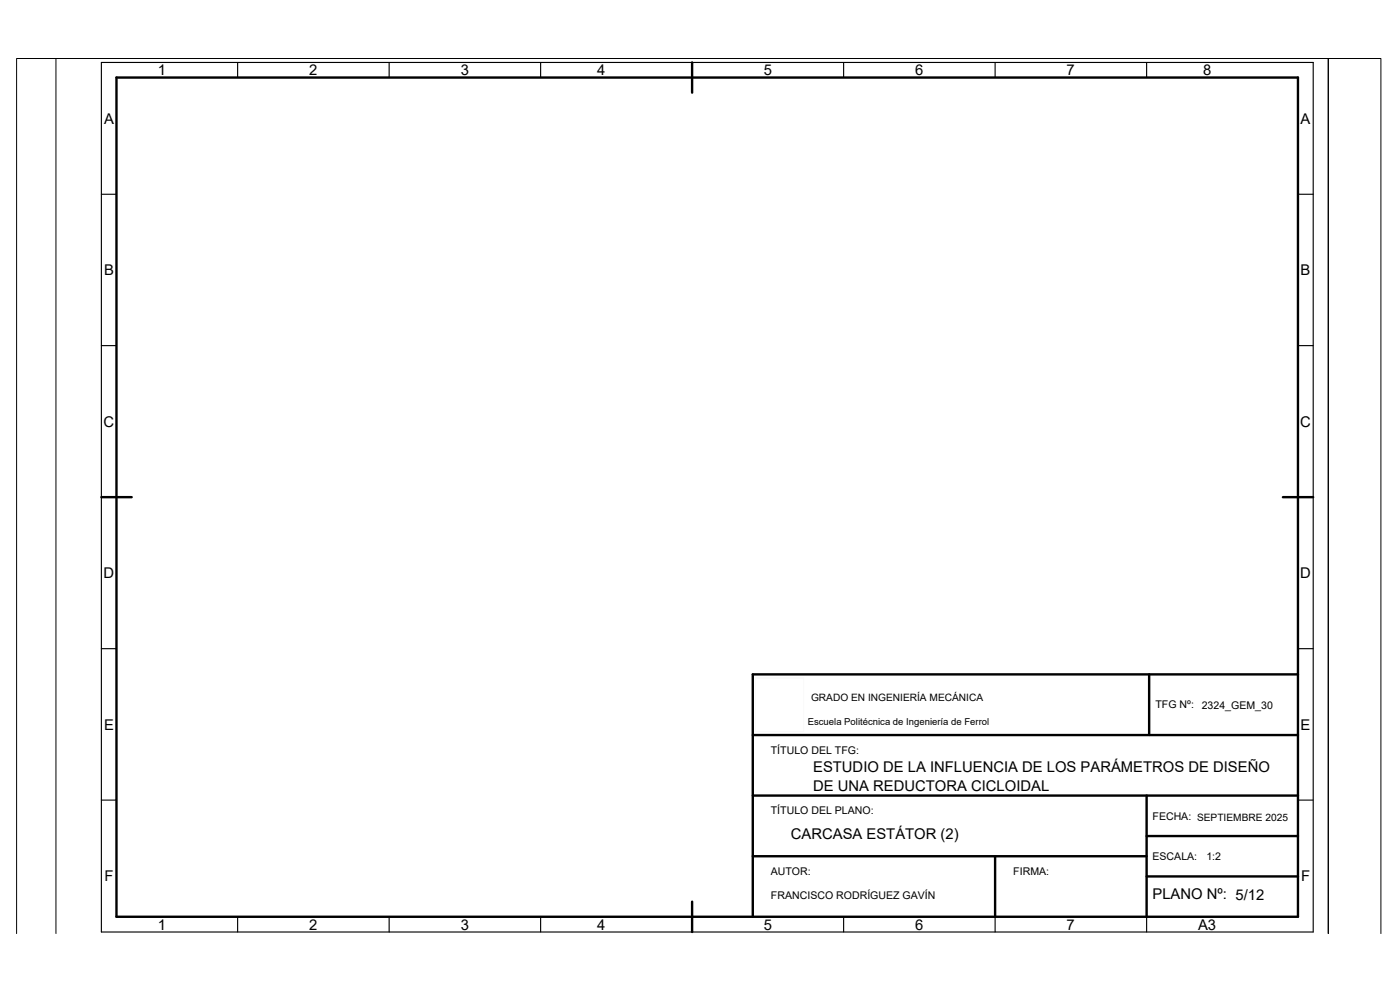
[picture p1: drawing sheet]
<svg xmlns="http://www.w3.org/2000/svg" width="420mm" height="297mm" viewBox="0 0 420 297" stroke-linecap="round" stroke-linejoin="round" font-family="sans-serif">
<defs><g id="words">
<g font-size="4.4">
<text x="47.4" y="22.6">1</text>
<text x="92.8" y="22.6">2</text>
<text x="138.3" y="22.6">3</text>
<text x="179.2" y="22.6">4</text>
<text x="229.2" y="22.6">5</text>
<text x="274.7" y="22.6">6</text>
<text x="320.1" y="22.6">7</text>
<text x="361" y="22.6">8</text>
<text x="31.2" y="37.1">A</text>
<text x="390.3" y="37.1">A</text>
<text x="31.2" y="82.6">B</text>
<text x="390.3" y="82.6">B</text>
<text x="31.1" y="128">C</text>
<text x="390.2" y="128">C</text>
<text x="31.1" y="173.5">D</text>
<text x="390.2" y="173.5">D</text>
<text x="31.2" y="218.9">E</text>
<text x="390.3" y="218.9">E</text>
<text x="244" y="231.7">ESTUDIO DE LA INFLUENCIA DE LOS PARÁMETROS DE DISEÑO</text>
<text x="244" y="237.2">DE UNA REDUCTORA CICLOIDAL</text>
<text x="237.3" y="251.9">CARCASA ESTÁTOR (2)</text>
<text x="31.4" y="264.4">F</text>
<text x="345.9" y="269.8">PLANO Nº: 5/12</text>
<text x="390.5" y="264.4">F</text>
<text x="47.4" y="278.9">1</text>
<text x="92.8" y="278.9">2</text>
<text x="138.3" y="278.9">3</text>
<text x="179.2" y="278.9">4</text>
<text x="229.2" y="278.9">5</text>
<text x="274.7" y="278.9">6</text>
<text x="320.1" y="278.9">7</text>
<text x="359.6" y="278.9">A3</text>
</g>
<g font-size="3.2">
<text x="346.8" y="212.5">TFG Nº:</text>
<text x="360.7" y="212.6">2324_GEM_30</text>
<text x="231.3" y="226.2">TÍTULO DEL TFG:</text>
<text x="231.3" y="244.3">TÍTULO DEL PLANO:</text>
<text x="345.9" y="246.2">FECHA: SEPTIEMBRE 2025</text>
<text x="231.3" y="262.5">AUTOR:</text>
<text x="304.1" y="262.5">FIRMA:</text>
<text x="345.9" y="258">ESCALA:</text>
<text x="362.1" y="258">1:2</text>
<text x="231.4" y="269.9">FRANCISCO RODRÍGUEZ GAVÍN</text>
</g>
<text font-size="3" x="243.4" y="210.3">GRADO EN INGENIERÍA MECÁNICA</text>
<text font-size="2.9" x="242.4" y="217.7">Escuela Politécnica de Ingeniería de Ferrol</text>
</g></defs>
<!-- layer: 0 -->
<g fill="none" stroke="#000" stroke-width=".72">
<path d="M207.7 18.7v9.1M35 23.3h354.5v251.8h-354.5zM30.4 149.2h9.1M385 149.2h9.1M344.9 202.3v18.2M389.5 202.3h-163.6v72.8M225.9 238.7h163.6M225.9 220.5h163.6M344.1 238.7v36.4M225.9 256.9h118.2M298.6 256.9v18.2M344.1 250.9h45.4"/>
<path d="M207.7 270.5v9.1M344.1 263h45.4"/>
</g>
<g fill="none" stroke="#000" stroke-width=".34">
<path d="M30.4 18.7h363.7v260.9h-363.7zM71.3 18.7v4.6M116.8 18.7v4.6M162.2 18.7v4.6M253.2 18.7v4.6M298.6 18.7v4.6M344.1 18.7v4.6M398.6 17.6v262.5M30.4 58.3h4.6M389.5 58.3h4.6M30.4 103.7h4.6M389.5 103.7h4.6"/>
<path d="M30.4 194.6h4.6M389.5 194.6h4.6M30.4 240.1h4.6M389.5 240.1h4.6M71.3 275.1v4.5M116.8 275.1v4.5M162.2 275.1v4.5M253.2 275.1v4.5M298.6 275.1v4.5M344.1 275.1v4.5"/>
</g>
<path d="M16.8 17.6v262.5M398.6 17.6v262.5M5 280.1v-262.5h409.4v262.5" fill="none" stroke="#000" stroke-width=".3"/>
<path d="M226.7 203.4h14.5v16.1h-14.5z" fill="none" stroke="#fafafa" stroke-width=".3"/>
<use href="#words"/>
</svg>
